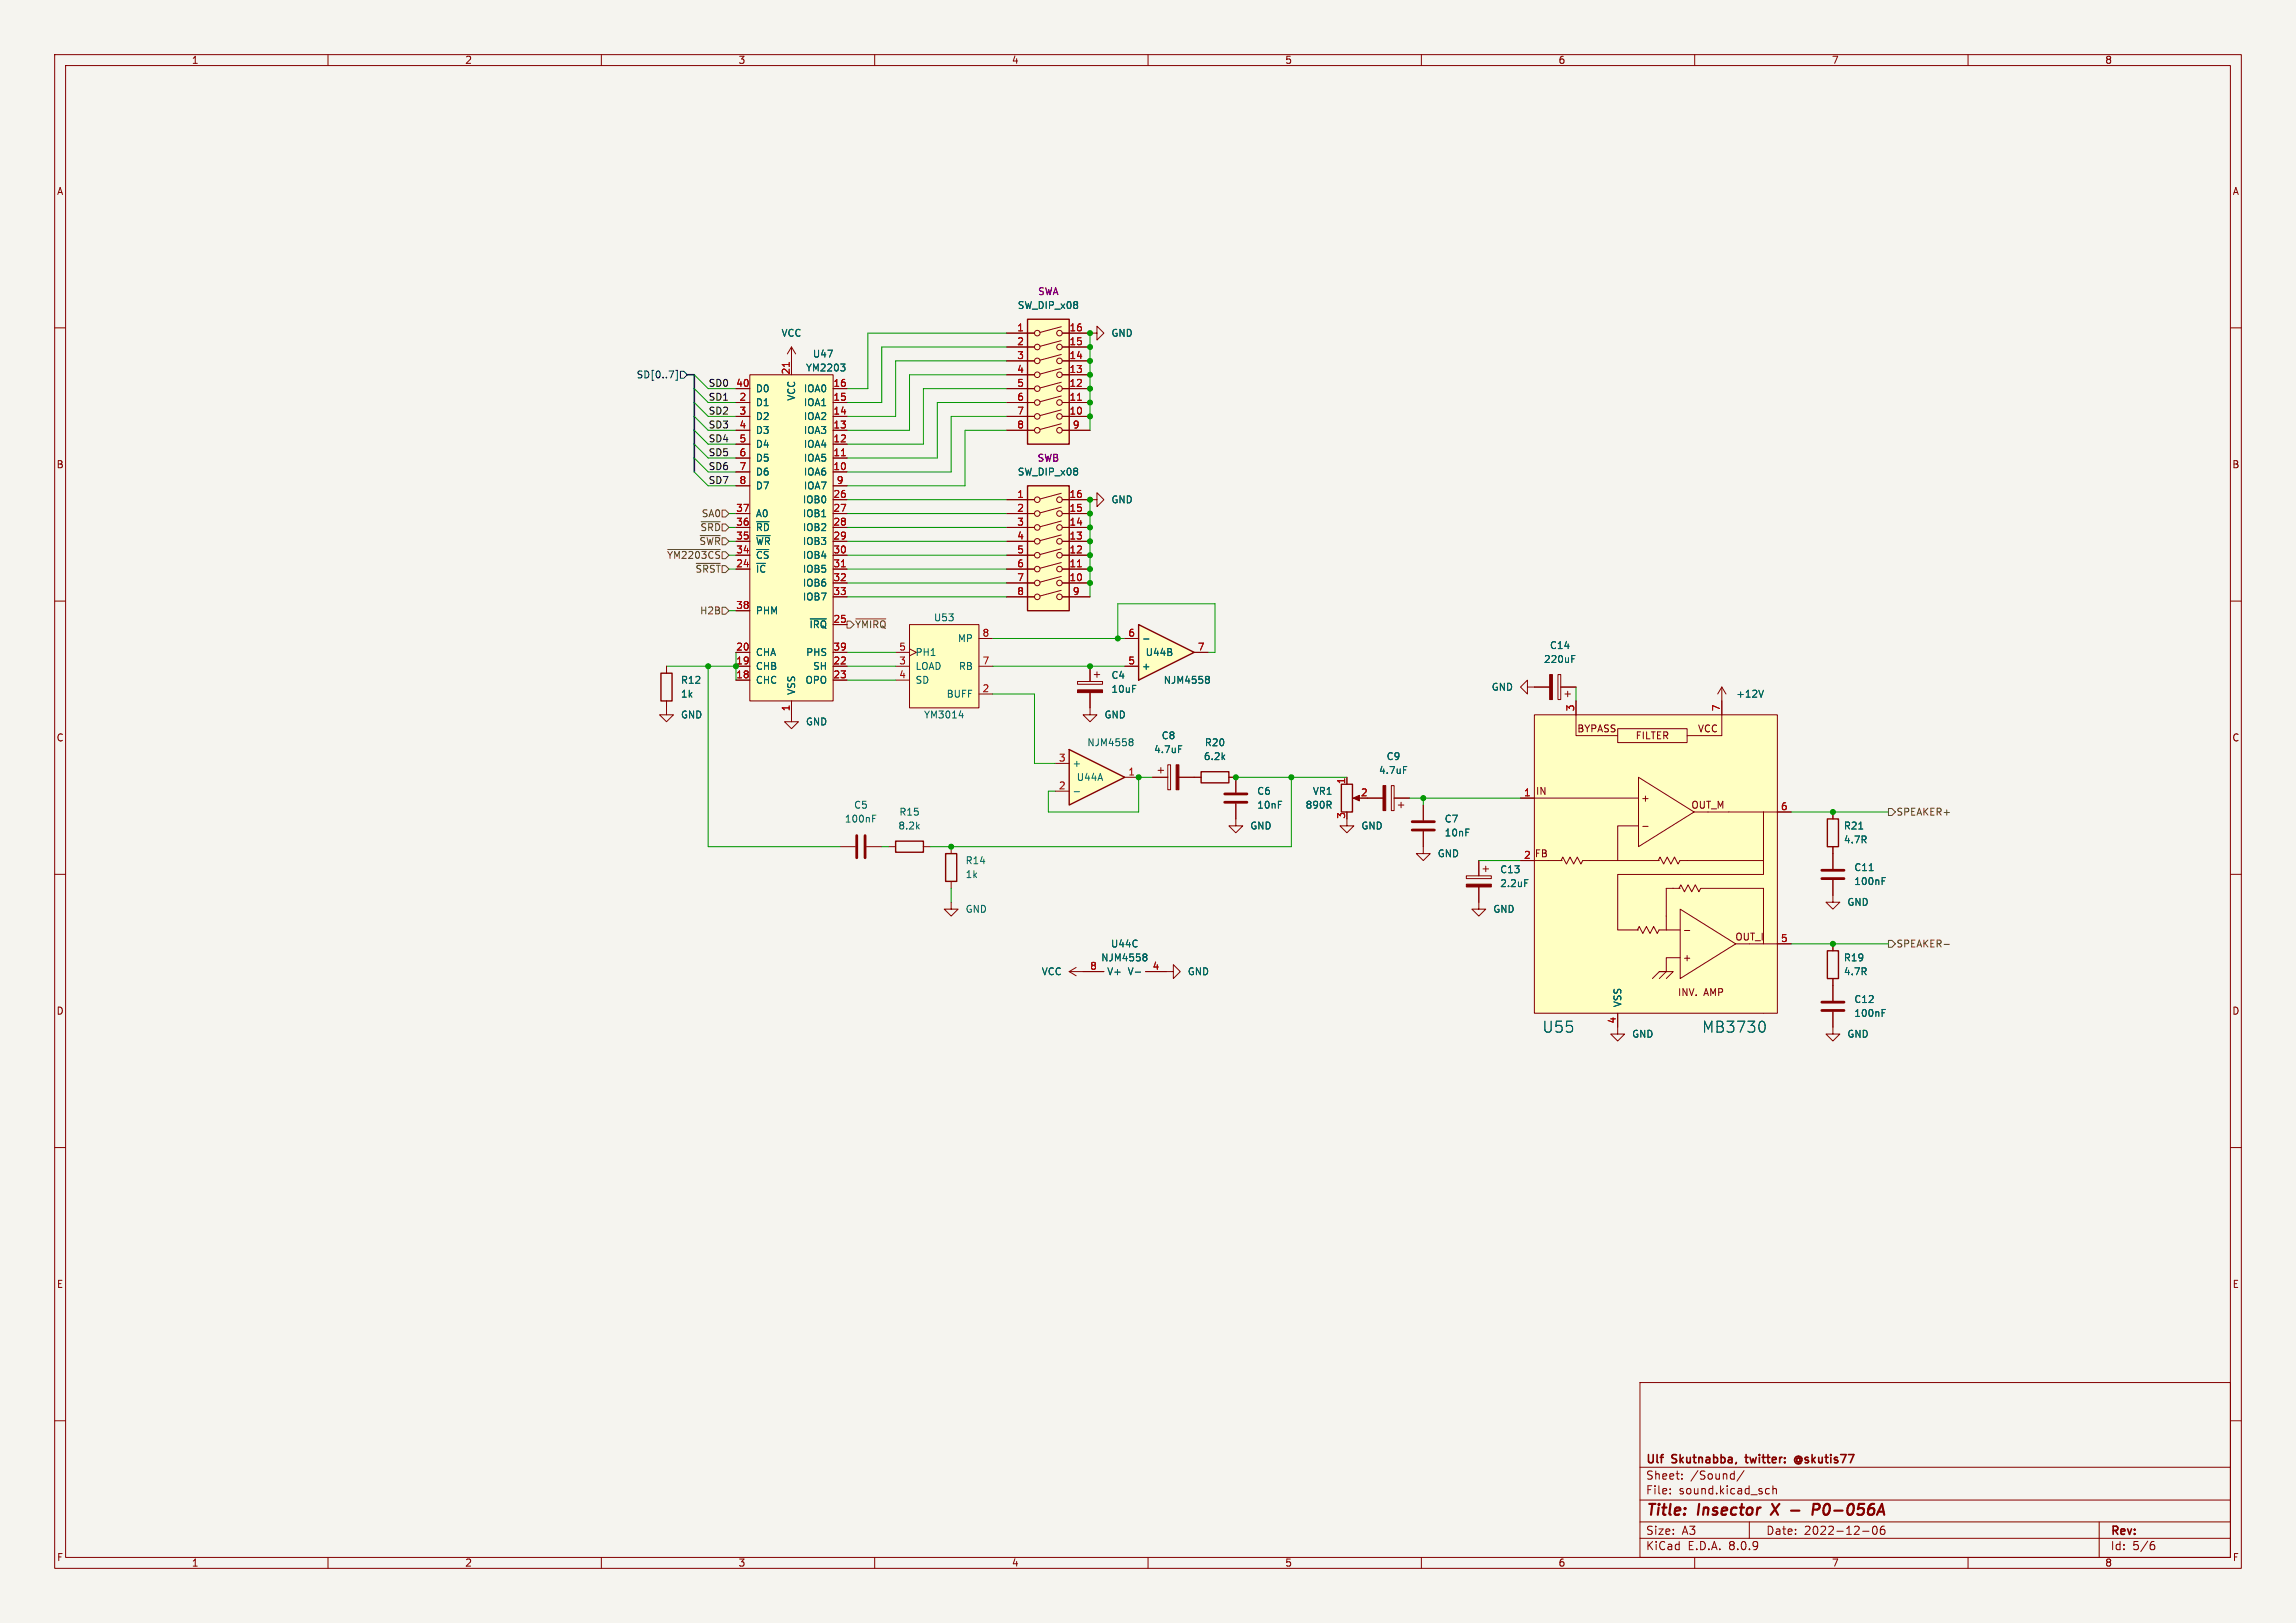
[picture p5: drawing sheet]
<svg xmlns="http://www.w3.org/2000/svg" width="420mm" height="297mm" viewBox="0 0 420 297" stroke-linecap="round" stroke-linejoin="round" font-family="sans-serif">
<defs><g id="words">
<g font-size="2.8" fill="#006464">
<text x="282.1" y="189.2">U55</text>
<text x="311.3" y="189.2">MB3730</text>
</g>
<g font-size="2.8" fill="#840000">
<text x="301" y="277.9">Title:</text>
<text x="310.6" y="277.9">Insector</text>
<text x="325" y="277.9">X</text>
<text x="334" y="277.9">P0-056A</text>
</g>
<g font-size="2.1" fill="#840000">
<text x="301" y="268.2">Ulf</text>
<text x="305.9" y="268.2">Skutnabba,</text>
<text x="320" y="268.2">twitter:</text>
<text x="329.6" y="268.2">@skutis77</text>
<text x="301" y="273.7">File:</text>
<text x="301" y="271">Sheet:</text>
<text x="307.1" y="273.7">sound.kicad_sch</text>
<text x="309.2" y="271">/Sound/</text>
<text x="301" y="281.1">Size:</text>
<text x="307.6" y="281.1">A3</text>
<text x="323" y="281.1">Date:</text>
<text x="330" y="281.1">2022-12-06</text>
<text x="386" y="281.3">Rev:</text>
<text x="301" y="283.9">KiCad</text>
<text x="308.7" y="283.9">E.D.A.</text>
<text x="316.3" y="283.9">8.0.9</text>
<text x="386" y="283.9">Id:</text>
<text x="390.1" y="283.9">5/6</text>
</g>
<g font-size="1.8" fill="#840000">
<text x="35" y="11.9">1</text>
<text x="85" y="11.9">2</text>
<text x="135" y="11.9">3</text>
<text x="185" y="11.9">4</text>
<text x="235" y="11.9">5</text>
<text x="285" y="11.9">6</text>
<text x="335" y="11.9">7</text>
<text x="385" y="11.9">8</text>
<text x="10.3" y="35.9">A</text>
<text x="408.3" y="35.9">A</text>
<text x="10.3" y="85.9">B</text>
<text x="408.2" y="85.9">B</text>
<text x="10.3" y="135.9">C</text>
<text x="288.4" y="134.2">BYPASS</text>
<text x="299.1" y="135.5">FILTER</text>
<text x="310.5" y="134.2">VCC</text>
<text x="408.2" y="135.9">C</text>
<text x="280.9" y="145.7">IN</text>
<text x="300.1" y="146.9">+</text>
<text x="309.3" y="148.2">OUT_M</text>
<text x="278.7" y="157.2">2 FB</text>
<text x="317.3" y="172.3">OUT_I</text>
<text x="307.7" y="176.1">+</text>
<text x="10.3" y="185.9">D</text>
<text x="306.8" y="182.5">INV.</text>
<text x="311.7" y="182.5">AMP</text>
<text x="408.2" y="185.9">D</text>
<text x="10.3" y="235.9">E</text>
<text x="408.3" y="235.9">E</text>
<text x="10.3" y="285.9">F</text>
<text x="35" y="286.9">1</text>
<text x="85" y="286.9">2</text>
<text x="135" y="286.9">3</text>
<text x="185" y="286.9">4</text>
<text x="235" y="286.9">5</text>
<text x="285" y="286.9">6</text>
<text x="335" y="286.9">7</text>
<text x="385" y="286.9">8</text>
<text x="408.3" y="285.9">F</text>
</g>
<g font-size="1.8" fill="#006464">
<text x="186.1" y="56.7">SW_DIP_x08</text>
<text x="142.9" y="61.8">VCC</text>
<text x="148.6" y="65.6">U47</text>
<text x="203.2" y="61.8">GND</text>
<text x="138.2" y="72">D0</text>
<text x="146.9" y="72">IOA0</text>
<text x="147.3" y="68.2">YM2203</text>
<text x="138.2" y="74.5">D1</text>
<text x="138.2" y="77.1">D2</text>
<text x="145.6" y="73.4" transform="rotate(-90 145.6 73.4)">VCC</text>
<text x="146.9" y="77.1">IOA2</text>
<text x="146.9" y="74.5">IOA1</text>
<text x="138.2" y="79.6">D3</text>
<text x="138.2" y="82.1">D4</text>
<text x="146.9" y="82.1">IOA4</text>
<text x="146.9" y="79.6">IOA3</text>
<text x="138.2" y="84.7">D5</text>
<text x="138.2" y="87.2">D6</text>
<text x="138.2" y="89.8">D7</text>
<text x="146.9" y="87.2">IOA6</text>
<text x="146.9" y="84.7">IOA5</text>
<text x="146.9" y="89.8">IOA7</text>
<text x="186.1" y="87.2">SW_DIP_x08</text>
<text x="138.2" y="94.8">A0</text>
<text x="146.8" y="92.3">IOB0</text>
<text x="146.8" y="94.8">IOB1</text>
<text x="203.2" y="92.3">GND</text>
<text x="138.2" y="99.9">~{WR}</text>
<text x="138.2" y="97.4">~{RD}</text>
<text x="146.8" y="97.4">IOB2</text>
<text x="146.8" y="99.9">IOB3</text>
<text x="138.2" y="105">~{IC}</text>
<text x="138.2" y="102.5">~{CS}</text>
<text x="146.8" y="102.5">IOB4</text>
<text x="146.8" y="105">IOB5</text>
<text x="146.8" y="107.5">IOB6</text>
<text x="138.2" y="112.6">PHM</text>
<text x="146.8" y="110.1">IOB7</text>
<text x="170.7" y="113.9">U53</text>
<text x="148" y="115.2">~{IRQ}</text>
<text x="175.1" y="117.7">MP</text>
<text x="283.4" y="119">C14</text>
<text x="124.5" y="125.3">R12</text>
<text x="138.2" y="125.3">CHC</text>
<text x="138.2" y="122.8">CHB</text>
<text x="138.2" y="120.2">CHA</text>
<text x="147.2" y="125.3">OPO</text>
<text x="147.4" y="120.2">PHS</text>
<text x="148.6" y="122.8">SH</text>
<text x="167.4" y="122.8">LOAD</text>
<text x="167.4" y="125.3">SD</text>
<text x="167.4" y="120.2">PH1</text>
<text x="175.3" y="122.8">RB</text>
<text x="203.2" y="124.4">C4</text>
<text x="208.8" y="122.8">+</text>
<text x="209.5" y="120.2">U44B</text>
<text x="212.8" y="125.3">NJM4558</text>
<text x="282.3" y="121.5">220uF</text>
<text x="124.5" y="131.7">GND</text>
<text x="124.5" y="127.9">1k</text>
<text x="145.6" y="127.3" transform="rotate(-90 145.6 127.3)">VSS</text>
<text x="168.9" y="131.7">YM3014</text>
<text x="173.1" y="127.9">BUFF</text>
<text x="201.9" y="131.7">GND</text>
<text x="203.2" y="127">10uF</text>
<text x="272.8" y="126.6">GND</text>
<text x="317.5" y="127.9">+12V</text>
<text x="147.3" y="132.9">GND</text>
<text x="198.8" y="136.8">NJM4558</text>
<text x="212.4" y="135.5">C8</text>
<text x="220.3" y="136.8">R20</text>
<text x="196.1" y="140.6">+</text>
<text x="196.9" y="143.1">U44A</text>
<text x="211" y="138">4.7uF</text>
<text x="220.1" y="139.3">6.2k</text>
<text x="252.2" y="141.8">4.7uF</text>
<text x="253.5" y="139.3">C9</text>
<text x="156.1" y="148.2">C5</text>
<text x="164.4" y="149.5">R15</text>
<text x="229.9" y="145.6">C6</text>
<text x="229.9" y="148.2">10nF</text>
<text x="238.7" y="148.2">890R</text>
<text x="240.1" y="145.6">VR1</text>
<text x="154.4" y="150.7">100nF</text>
<text x="164.2" y="152">8.2k</text>
<text x="228.6" y="152">GND</text>
<text x="248.9" y="152">GND</text>
<text x="264.2" y="150.7">C7</text>
<text x="264.2" y="153.3">10nF</text>
<text x="337.2" y="152">R21</text>
<text x="337.2" y="154.5">4.7R</text>
<text x="176.5" y="158.3">R14</text>
<text x="176.5" y="160.9">1k</text>
<text x="262.9" y="157.1">GND</text>
<text x="274.3" y="160">C13</text>
<text x="339.1" y="159.6">C11</text>
<text x="176.5" y="167.2">GND</text>
<text x="273.1" y="167.2">GND</text>
<text x="274.3" y="162.5">2.2uF</text>
<text x="337.8" y="166">GND</text>
<text x="339.1" y="162.2">100nF</text>
<text x="203.1" y="173.6">U44C</text>
<text x="190.5" y="178.7">VCC</text>
<text x="201.3" y="176.1">NJM4558</text>
<text x="202.4" y="178.7">V+</text>
<text x="206.2" y="178.7">V-</text>
<text x="217.2" y="178.7">GND</text>
<text x="337.2" y="176.1">R19</text>
<text x="337.2" y="178.7">4.7R</text>
<text x="296.8" y="184.4" transform="rotate(-90 296.8 184.4)">VSS</text>
<text x="339.1" y="183.7">C12</text>
<text x="298.5" y="190.1">GND</text>
<text x="337.8" y="190.1">GND</text>
<text x="339.1" y="186.3">100nF</text>
</g>
<g font-size="1.8" fill="#840084">
<text x="189.8" y="54.2">SWA</text>
<text x="189.7" y="84.7">SWB</text>
</g>
<g font-size="1.8" fill="#a90000">
<text x="186" y="60.7">1</text>
<text x="186" y="63.2">2</text>
<text x="186" y="65.8">3</text>
<text x="195.5" y="65.8">14</text>
<text x="195.5" y="63.2">15</text>
<text x="195.5" y="60.7">16</text>
<text x="134.6" y="70.9">40</text>
<text x="144.5" y="68.6" transform="rotate(-90 144.5 68.6)">21</text>
<text x="152.4" y="70.9">16</text>
<text x="186" y="68.3">4</text>
<text x="186" y="70.9">5</text>
<text x="195.5" y="70.9">12</text>
<text x="195.5" y="68.3">13</text>
<text x="135.2" y="73.4">2</text>
<text x="135.2" y="75.9">3</text>
<text x="152.4" y="75.9">14</text>
<text x="152.4" y="73.4">15</text>
<text x="186" y="73.4">6</text>
<text x="186" y="75.9">7</text>
<text x="195.5" y="75.9">10</text>
<text x="195.5" y="73.4">11</text>
<text x="135.2" y="78.5">4</text>
<text x="135.2" y="81">5</text>
<text x="135.2" y="83.6">6</text>
<text x="152.4" y="83.6">11</text>
<text x="152.4" y="81">12</text>
<text x="152.4" y="78.5">13</text>
<text x="186" y="78.5">8</text>
<text x="196.1" y="78.5">9</text>
<text x="135.2" y="86.1">7</text>
<text x="135.2" y="88.6">8</text>
<text x="152.4" y="86.1">10</text>
<text x="153" y="88.6">9</text>
<text x="134.6" y="93.7">37</text>
<text x="152.4" y="91.2">26</text>
<text x="152.4" y="93.7">27</text>
<text x="186" y="91.2">1</text>
<text x="186" y="93.7">2</text>
<text x="195.5" y="93.7">15</text>
<text x="195.5" y="91.2">16</text>
<text x="134.6" y="101.3">34</text>
<text x="134.6" y="98.8">35</text>
<text x="134.6" y="96.3">36</text>
<text x="152.4" y="96.3">28</text>
<text x="152.4" y="98.8">29</text>
<text x="152.4" y="101.3">30</text>
<text x="186" y="96.3">3</text>
<text x="186" y="98.8">4</text>
<text x="186" y="101.3">5</text>
<text x="195.5" y="101.3">12</text>
<text x="195.5" y="98.8">13</text>
<text x="195.5" y="96.3">14</text>
<text x="134.6" y="103.9">24</text>
<text x="152.4" y="103.9">31</text>
<text x="152.4" y="106.4">32</text>
<text x="186" y="103.9">6</text>
<text x="186" y="106.4">7</text>
<text x="195.5" y="106.4">10</text>
<text x="195.5" y="103.9">11</text>
<text x="134.6" y="111.5">38</text>
<text x="152.4" y="109">33</text>
<text x="186" y="109">8</text>
<text x="196.1" y="109">9</text>
<text x="134.6" y="119.1">20</text>
<text x="152.4" y="114">25</text>
<text x="152.4" y="119.1">39</text>
<text x="164.4" y="119.1">5</text>
<text x="179.6" y="116.6">8</text>
<text x="206.3" y="116.6">6</text>
<text x="219" y="119.1">7</text>
<text x="134.6" y="124.2">18</text>
<text x="134.6" y="121.7">19</text>
<text x="152.4" y="121.7">22</text>
<text x="152.4" y="124.2">23</text>
<text x="164.4" y="121.7">3</text>
<text x="164.4" y="124.2">4</text>
<text x="179.6" y="121.7">7</text>
<text x="206.3" y="121.7">5</text>
<text x="144.5" y="130.2" transform="rotate(-90 144.5 130.2)">1</text>
<text x="179.6" y="126.7">2</text>
<text x="288" y="130.2" transform="rotate(-90 288 130.2)">3</text>
<text x="314.7" y="130.2" transform="rotate(-90 314.7 130.2)">7</text>
<text x="193.6" y="139.4">3</text>
<text x="206.3" y="142">1</text>
<text x="246.1" y="143.6" transform="rotate(-90 246.1 143.6)">1</text>
<text x="193.6" y="144.5">2</text>
<text x="246.1" y="149.9" transform="rotate(-90 246.1 149.9)">3</text>
<text x="248.8" y="145.8">2</text>
<text x="278.7" y="145.8">1</text>
<text x="325.7" y="148.3">6</text>
<text x="278.7" y="157.2">2</text>
<text x="325.7" y="172.5">5</text>
<text x="199.3" y="177.5">8</text>
<text x="210.7" y="177.5">4</text>
<text x="295.7" y="187.4" transform="rotate(-90 295.7 187.4)">4</text>
</g>
<text font-size="1.8" fill="#000084" x="116.4" y="69.4">SD[0..7]</text>
<g font-size="1.8" fill="#0f0f0f">
<text x="129.5" y="70.9">SD0</text>
<text x="129.5" y="73.4">SD1</text>
<text x="129.5" y="75.9">SD2</text>
<text x="129.5" y="81">SD4</text>
<text x="129.5" y="78.5">SD3</text>
<text x="129.5" y="83.6">SD5</text>
<text x="129.5" y="88.6">SD7</text>
<text x="129.5" y="86.1">SD6</text>
</g>
<g font-size="1.8" fill="#725600">
<text x="128.3" y="94.8">SA0</text>
<text x="128" y="97.4">~{SRD}</text>
<text x="121.9" y="102.5">~{YM2203CS}</text>
<text x="127.1" y="105">~{SRST}</text>
<text x="128" y="112.6">H2B</text>
<text x="156.3" y="115.2">~{YMIRQ}</text>
<text x="346.8" y="149.5">SPEAKER+</text>
<text x="346.8" y="173.6">SPEAKER-</text>
</g>
<text font-size="1.8" fill="#009600" x="127.8" y="99.9">~{SWR}</text>
</g></defs>
<path d="M0 0h420v297h-420z" fill="#f5f4ef" stroke="#f5f4ef" stroke-width=".18"/>
<g fill="none" stroke="#840000" stroke-width=".18">
<path d="M10 10h400v277h-400zM12 12h396v273h-396zM60 10v2M110 10v2M160 10v2M210 10v2M260 10v2M310 10v2M360 10v2M10 60h2M199.4 61h1.3v-1.3l1.2 1.3-1.2 1.2v-1.2M408 60h2"/>
<path d="M10 110h2M408 110h2M10 160h2M246.4 149.9v1.2h-1.3l1.3 1.3 1.2-1.3h-1.2M408 160h2M10 210h2M408 210h2M300 253h108v32h-108zM10 260h2M300 278.5h108M300 274.5h108M300 268.5h108"/>
<path d="M305.5 273.2v.2M305.5 272.5v.1M307.7 270.5v.2M307.7 269.8v.1M317.1 269.7l.1 .1M317.2 269.2v1.5M317.2 270.6l-.1 .1M319 269.1l-1.3 1.9M320 278.5v3M323.1 273.3h.6M323.1 272.5h.6M324.3 272.5l.2-.1 .4 .1v.9"/>
<path d="M324.3 271.9v1.5M342.7 279.4l.2-.1a.8 .8 0 0 1 .5 .7 .8 .8 0 0 1-.5 .8l-.2-.2-.2-.4zM344.7 279.3a.59 .59 0 0 0-.8 .6v.6l.2 .2 .4 .1 .2-.2 .1-.5-.1-.2h-.5l-.3 .2M384 278.5v6.5M408 260h2M60 285v2M110 285v2M160 285v2M210 285v2M260 285v2M300 281.5h108M310 285v2"/>
<path d="M340.7 280.2h1.2M360 285v2M393.6 282.7h.4l.2 .2-.1 .5-.5 .2M394 282.1l-.4 .1"/>
</g>
<path d="M325.5 275.2l-1.6 2M327.6 276.4h1.5M331.6 276.3h.8a.55 .55 0 0 0 .5-.5 .55 .55 0 0 0-.4-.6h-.7l-.3 2" fill="none" stroke="#840000" stroke-width=".4"/>
<path d="M319.2 266.7h.6M329.2 266.9a.36 .36 0 0 0-.5 0 .36 .36 0 0 0 0 .5 .36 .36 0 0 0 .5 .1M329.3 266.5a.71 .71 0 0 0-1 .7 .71 .71 0 0 0 1 .6" fill="none" stroke="#840000" stroke-width=".3"/>
<path d="M188 58.4h7.6v22.9h-7.6z" fill="#ffffc2"/>
<g fill="none" stroke="#840000" stroke-width=".18">
<path d="M194.1 59.8l-3.9 1M144.8 63.5l-.8 1.3M144.8 63.5v2.5M144.8 63.5l.7 1.3M184.1 61h5.1M184.1 76.2h5.1M184.1 73.7h5.1M184.1 71.1h5.1M184.1 68.6h5.1M184.1 66h5.1M184.1 63.5h5.1M184.1 78.7h5.1"/>
<path d="M194.1 77.5l-3.9 1.1M194.1 75l-3.9 1M194.1 72.5l-3.9 1M194.1 70l-3.9 1M194.1 67.4l-3.9 1.1M194.1 64.9l-3.9 1M194.1 62.3l-3.9 1.1M194.3 61h5.1M194.3 76.2h5.1M194.3 73.7h5.1M194.3 71.1h5.1M194.3 68.6h5.1"/>
<path d="M194.3 66h5.1M194.3 63.5h5.1M194.3 78.7h5.1"/>
<circle cx="189.7" cy="76.2" r=".51"/>
<circle cx="189.7" cy="71.1" r=".51"/>
<circle cx="189.7" cy="66" r=".51"/>
<circle cx="189.7" cy="73.7" r=".51"/>
<circle cx="189.7" cy="61" r=".51"/>
<circle cx="189.7" cy="68.6" r=".51"/>
<circle cx="189.7" cy="63.5" r=".51"/>
<circle cx="189.7" cy="78.7" r=".51"/>
<circle cx="193.8" cy="76.2" r=".51"/>
<circle cx="193.8" cy="73.7" r=".51"/>
<circle cx="193.8" cy="71.1" r=".51"/>
<circle cx="193.8" cy="68.6" r=".51"/>
<circle cx="193.8" cy="61" r=".51"/>
<circle cx="193.8" cy="66" r=".51"/>
<circle cx="193.8" cy="78.7" r=".51"/>
<circle cx="193.8" cy="63.5" r=".51"/>
</g>
<path d="M188 58.4h7.6v22.9h-7.6z" fill="none" stroke="#840000" stroke-width=".25"/>
<path d="M197.1 73.2h.7" fill="none" stroke="#a90000" stroke-width=".18"/>
<path d="M137.2 68.6h15.2v59.7h-15.2z" fill="#ffffc2"/>
<g fill="none" stroke="#840000" stroke-width=".18">
<path d="M134.6 78.7h2.6M134.6 76.2h2.6M134.6 73.7h2.6M134.6 71.1h2.6M137.2 68.6h15.2v59.7h-15.2zM144.8 66v2.6M152.4 78.7h2.5M152.4 76.2h2.5M152.4 73.7h2.5M152.4 71.1h2.5M134.6 86.4h2.6M134.6 83.8h2.6"/>
<path d="M134.6 81.3h2.6M134.6 94h2.6M134.6 96.5h2.6M134.6 99.1h2.6M134.6 88.9h2.6M152.4 86.4h2.5M152.4 83.8h2.5M152.4 81.3h2.5M152.4 91.4h2.5M152.4 94h2.5M152.4 96.5h2.5M152.4 99.1h2.5"/>
<path d="M152.4 88.9h2.5M134.6 119.4h2.6M134.6 104.1h2.6M134.6 101.6h2.6M134.6 111.8h2.6M152.4 119.4h2.5M152.4 104.1h2.5M152.4 114.3h2.5M152.4 101.6h2.5M152.4 106.7h2.5M152.4 109.2h2.5M134.6 124.5h2.6"/>
<path d="M134.6 121.9h2.6M144.8 128.3v2.5M152.4 124.5h2.5M152.4 121.9h2.5"/>
</g>
<path d="M144.4 66.3v.8M153.9 83.4h.7M153.9 103.7h.7" fill="none" stroke="#a90000" stroke-width=".18"/>
<path d="M153.8 66.6h.8l-.5 .5M154.4 67.2l.2 .1-.2 .5M148.2 113.3h3" fill="none" stroke="#006464" stroke-width=".18"/>
<path d="M166.4 114.3h12.7v15.2h-12.7z" fill="#ffffc2"/>
<path d="M163.8 119.4h2.6M166.4 114.3h12.7v15.2h-12.7zM166.4 118.7l1.2 .7-1.2 .6M179.1 116.8h2.5M163.8 121.9h2.6M163.8 124.5h2.6M179.1 127h2.5M179.1 121.9h2.5" fill="none" stroke="#840000" stroke-width=".18"/>
<path d="M175.4 131h.8" fill="none" stroke="#006464" stroke-width=".18"/>
<path d="M188 88.9h7.6v22.9h-7.6z" fill="#ffffc2"/>
<g fill="none" stroke="#840000" stroke-width=".18">
<path d="M184.1 91.4h5.1M184.1 99.1h5.1M184.1 96.5h5.1M184.1 94h5.1M194.1 97.9l-3.9 1M194.1 95.4l-3.9 1M194.1 92.8l-3.9 1.1M194.1 90.3l-3.9 1M194.3 91.4h6.4v-1.2l1.2 1.2-1.2 1.3v-1.3M194.3 99.1h5.1M194.3 96.5h5.1M194.3 94h5.1"/>
<path d="M184.1 106.7h5.1M184.1 104.1h5.1M184.1 101.6h5.1M184.1 109.2h5.1M194.1 108l-3.9 1.1M194.1 105.5l-3.9 1M194.1 102.9l-3.9 1.1M194.1 100.4l-3.9 1.1M194.3 106.7h5.1M194.3 104.1h5.1M194.3 101.6h5.1M194.3 109.2h5.1"/>
<path d="M121.9 128.3v2.5h-1.3l1.3 1.3 1.3-1.3h-1.3M121.9 121.9v1.3M144.8 130.8v1.3h-1.3l1.3 1.3 1.2-1.3h-1.2M153.7 154.9h2.8M158.5 154.9h2.8M162.6 154.9h1.2M168.9 154.9h1.3M246.4 142.2v1.3M247.9 146.1h1M250.2 146.1h2.8M254.5 143.8h.5v4.5h-.5zM255 146.1h2.8"/>
<path d="M255.8 147.3h1M256.3 146.8v1M260.3 152.1v4.1h-1.2l1.2 1.3 1.3-1.3h-1.3M260.3 147.3v2.8M335.3 148.6v1.3M335.3 154.9v4.1M335.3 161v4.1h1.2l-1.2 1.3-1.3-1.3h1.3M295.9 188v1.2h1.3l-1.3 1.3-1.3-1.3h1.3"/>
<circle cx="189.7" cy="94" r=".51"/>
<circle cx="189.7" cy="91.4" r=".51"/>
<circle cx="189.7" cy="99.1" r=".51"/>
<circle cx="189.7" cy="96.5" r=".51"/>
<circle cx="193.8" cy="94" r=".51"/>
<circle cx="193.8" cy="96.5" r=".51"/>
<circle cx="193.8" cy="91.4" r=".51"/>
<circle cx="193.8" cy="99.1" r=".51"/>
<circle cx="189.7" cy="109.2" r=".51"/>
<circle cx="189.7" cy="101.6" r=".51"/>
<circle cx="189.7" cy="106.7" r=".51"/>
<circle cx="189.7" cy="104.1" r=".51"/>
<circle cx="193.8" cy="106.7" r=".51"/>
<circle cx="193.8" cy="101.6" r=".51"/>
<circle cx="193.8" cy="109.2" r=".51"/>
<circle cx="193.8" cy="104.1" r=".51"/>
</g>
<path d="M188 88.9h7.6v22.9h-7.6zM120.9 123.2h2v5.1h-2zM163.8 153.9h5.1v2.1h-5.1zM245.4 143.5h2v5.1h-2zM334.3 149.9h2v5h-2z" fill="none" stroke="#840000" stroke-width=".25"/>
<path d="M197.1 103.7h.7" fill="none" stroke="#a90000" stroke-width=".18"/>
<path d="M156.7 152.9v4.1M158.2 152.9v4.1M258.3 151.9h4.1M258.3 150.4h4.1M333.2 159.3h4.1M333.2 160.8h4.1" fill="none" stroke="#840000" stroke-width=".51"/>
<path d="M159.6 149.8h.5M159.6 149.2h.6M256.7 140.3h.6M340 151.7h.7M341.9 159.3h.7M344.3 161.2h.4M344.3 160.6h.6" fill="none" stroke="#006464" stroke-width=".18"/>
<g fill="#840000" stroke="#840000" stroke-width=".18">
<path d="M247.5 146.1l1.2-.6v1.1z"/>
<path d="M253 143.8h.5v4.5h-.5z"/>
</g>
<g fill="#ffffc2">
<path d="M280.7 130.8h7.6l34.3 54.6h-41.9z"/>
<path d="M288.3 130.8h36.8v54.6h-2.5z"/>
<path d="M307.3 166.4l10.2 6.3-10.2 6.4z"/>
</g>
<g fill="none" stroke="#840000" stroke-width=".18">
<path d="M279.4 125.7v-1.2l-1.3 1.2 1.3 1.3v-1.3h4.1M280.7 130.8h44.4v54.6h-44.4zM285 123.4h.5v4.6h-.5zM285.5 125.7h2.8M286.3 127h1M286.8 126.5v1M288.3 130.8v3.8h7.6M288.3 128.3v2.5M295.9 133.4h12.7v2.5h-12.7zM315 125.7v8.9h-6.4M315 125.7l.7 1.3M315 125.7l-.8 1.3"/>
<path d="M174 154.9v1.3M226.1 147.1v4h-1.3l1.3 1.3 1.2-1.3h-1.2M226.1 142.2v2.8M270.5 157.5v2.8M271.3 159h1M271.8 158.5v1M278.1 146.1h21.6M283.2 157.5h2.5M285.5 157.5l.4-.7 .6 1.3 .7-1.3 .7 1.3 .6-1.3 .7 1.3 .3-.6h14M299.7 151.1h-3.8v6.4M299.7 142.2l10.2 6.4-10.2 6.3zM300.5 151.2h1"/>
<path d="M303.3 157.5l.4-.7 .6 1.3 .7-1.3 .6 1.3 .7-1.3 .7 1.3 .3-.6h15.3v2.5h-26.7v10.2h3.8M312.4 148.6h15.3M322.6 148.6v8.9M174 161.3v1.3M198.1 177.8h3.8M209.5 177.8h3.9M268.2 160.3h4.6v.5h-4.6zM270.5 162.3v4.1h-1.3l1.3 1.2 1.3-1.2h-1.3M299.5 170.2l.3-.7 .7 1.3 .7-1.3 .6 1.3 .7-1.3 .6 1.3 .4-.6h3.8M303.5 177.8l-1.2 1.3M304.8 177.8l-1.3 1.3M307.1 162.6l.4-.7 .6 1.3 .7-1.3 .6 1.3 .7-1.3 .7 1.3 .3-.6"/>
<path d="M307.3 175.3h-2.5v2.5h-1.3h2.6l-1.3 1.3M307.3 166.4l10.2 6.3-10.2 6.4zM307.3 162.6h-2.5v7.6M308.1 170.3h1M311.1 162.6h11.5v10.1h-2.6M322.6 172.7h5.1M335.3 172.7v1.3M335.3 179.1v4M295.9 185.4v2.6M335.3 185.2v4h1.2l-1.2 1.3-1.3-1.3h1.3"/>
</g>
<path d="M287.5 120h.6M287.5 120.6h.4M322.6 126.3l-.5 1.3M207.7 177.9h.9M209.3 174.6h.2l.3 .2-.3 .3M209.3 175.1h.2M209.5 175.1l.3 .3v.2l-.1 .2h-.4M278.9 161h.6M322.4 186.9a1.26 1.26 0 0 1 0 2M344.3 185.3h.4M344.3 184.7h.6" fill="none" stroke="#006464" stroke-width=".18"/>
<g fill="#840000" stroke="#840000" stroke-width=".18">
<path d="M268.2 161.8h4.6v.5h-4.6z"/>
<path d="M283.5 123.4h.5v4.6h-.5z"/>
</g>
<path d="M224 146.8h4.1M224 145.3h4.1M333.2 183.4h4.1M333.2 184.9h4.1" fill="none" stroke="#840000" stroke-width=".51"/>
<path d="M173 156.2h2v5.1h-2zM334.3 174h2v5.1h-2z" fill="none" stroke="#840000" stroke-width=".25"/>
<path d="M195.6 137.2l10.1 5-10.1 5.1z" fill="#ffffc2"/>
<path d="M195.6 137.2l10.1 5-10.1 5.1z" fill="none" stroke="#840000" stroke-width=".25"/>
<path d="M193 139.7h2.6M197.1 124.7h4.6v.5h-4.6zM199.4 126.7v4.1h-1.3l1.3 1.3 1.3-1.3h-1.3M199.4 121.9v2.8M200.2 123.4h1M200.7 122.9v1.1M193 144.8h2.6M205.7 142.2h2.6" fill="none" stroke="#840000" stroke-width=".18"/>
<path d="M206.8 135.2h.2l.3 .2-.3 .3M206.8 135.7h.2M207 135.7l.3 .3v.2l-.2 .2-.3 .1M196.5 144.9h1" fill="none" stroke="#006464" stroke-width=".18"/>
<path d="M197.1 126.2h4.6v.5h-4.6z" fill="#840000" stroke="#840000" stroke-width=".18"/>
<path d="M208.3 114.3l10.1 5.1-10.1 5.1z" fill="#ffffc2"/>
<path d="M208.3 114.3l10.1 5.1-10.1 5.1zM219.7 141.2h5.1v2.1h-5.1z" fill="none" stroke="#840000" stroke-width=".25"/>
<g fill="none" stroke="#840000" stroke-width=".18">
<path d="M134.6 76.2h2.6M134.6 73.7h2.6M134.6 71.1h2.6M134.6 78.7h2.6M144.8 66v2.6M152.4 76.2h2.5M152.4 73.7h2.5M152.4 71.1h2.5M152.4 78.7h2.5M184.1 61h5.1M184.1 76.2h5.1M184.1 73.7h5.1"/>
<path d="M184.1 71.1h5.1M184.1 68.6h5.1M184.1 66h5.1M184.1 63.5h5.1M184.1 78.7h5.1M194.3 61h5.1M194.3 76.2h5.1M194.3 73.7h5.1M194.3 71.1h5.1M194.3 68.6h5.1M194.3 66h5.1M194.3 63.5h5.1"/>
<path d="M194.3 78.7h5.1M134.6 86.4h2.6M134.6 83.8h2.6M134.6 81.3h2.6M134.6 94h2.6M134.6 96.5h2.6M134.6 99.1h2.6M134.6 88.9h2.6M152.4 86.4h2.5M152.4 83.8h2.5M152.4 81.3h2.5M152.4 91.4h2.5"/>
<path d="M152.4 94h2.5M152.4 96.5h2.5M152.4 99.1h2.5M152.4 88.9h2.5M184.1 91.4h5.1M184.1 94h5.1M184.1 96.5h5.1M184.1 99.1h5.1M194.3 91.4h5.1M194.3 94h5.1M194.3 96.5h5.1M194.3 99.1h5.1"/>
<path d="M134.6 119.4h2.6M134.6 104.1h2.6M134.6 101.6h2.6M134.6 111.8h2.6M152.4 119.4h2.5M152.4 104.1h2.5M152.4 114.3h2.5M152.4 101.6h2.5M152.4 106.7h2.5M152.4 109.2h2.5M184.1 104.1h5.1M184.1 101.6h5.1"/>
<path d="M184.1 106.7h5.1M184.1 109.2h5.1M194.3 104.1h5.1M194.3 101.6h5.1M194.3 106.7h5.1M194.3 109.2h5.1M205.7 116.8h2.6M218.4 119.4h2.6M121.9 121.9v1.3M121.9 128.3v1.2M134.6 121.9h2.6M134.6 124.5h2.6"/>
<path d="M144.8 128.3v2.5M152.4 121.9h2.5M152.4 124.5h2.5M199.4 121.9v2.8M199.4 126.7v2.8M205.7 121.9h2.6M213.6 140h.5v4.5h-.5zM280.7 125.7h2.8M285.5 125.7h2.8M288.3 128.3v2.5M315 128.3v2.5M210.8 142.2h2.8"/>
<path d="M211.8 141h1.1M212.3 140.5v1M215.6 142.2h4.1M224.8 142.2h1.3v2.8M226.1 147.1v2.8M246.4 142.2v1.3M250.2 146.1h2.8M255 146.1h2.8M260.3 147.3v2.8M260.3 152.1v2.8M270.5 157.5v2.8M278.1 146.1h2.6"/>
<path d="M325.1 148.6h2.6M335.3 148.6v1.3M335.3 154.9v4.1M174 165.1v1.3h-1.3l1.3 1.2 1.3-1.2h-1.3M195.6 177.8l1.2 .8M195.6 177.8h6.3M196.8 177l-1.2 .8M209.5 177.8h5.1v1.3l1.3-1.3-1.3-1.3v1.3M270.5 162.3v2.8M325.1 172.7h2.6M335.3 161v2.8M335.3 172.7v1.3"/>
<path d="M335.3 179.1v4M295.9 185.4v2.6M335.3 185.2v2.8"/>
</g>
<g fill="none" stroke="#006464" stroke-width=".18">
<path d="M153.8 66.6h.8l-.5 .5M154.4 67.2l.2 .1-.2 .5M148.2 113.3h3M209.2 116.9h1M287.5 120h.6M215.6 136.5h.6M220.7 123.8h.3l.2 .2-.2 .3M220.7 124.3h.3M221 124.3l.2 .3v.2l-.1 .2h-.4M287.5 120.6h.4M322.6 126.3l-.5 1.3M256.7 140.3h.6"/>
<path d="M340 151.7h.7M341.9 159.3h.7M207.7 177.9h.9M209.3 174.6h.2l.3 .2-.3 .3M209.3 175.1h.2M209.5 175.1l.3 .3v.2l-.1 .2h-.4M278.9 161h.6M344.3 161.2h.4M344.3 160.6h.6M322.4 186.9a1.26 1.26 0 0 1 0 2M344.3 185.3h.4M344.3 184.7h.6"/>
</g>
<path d="M215.1 140h.5v4.5h-.5z" fill="#840000" stroke="#840000" stroke-width=".18"/>
<path d="M128.1 98h3.7M128.3 95.5h3.5M132.1 93.3h.6l.6 .7-.6 .6h-.6zM122.1 100.6h9.7M127.3 103.1h4.5M132.1 111.1h.6l.6 .7-.6 .6h-.6zM154.9 113.7h.7l.6 .6-.6 .6h-.7zM156.5 113.3h5.5M345.4 148h.7l.6 .6-.6 .6h-.7zM345.4 172.1h.7l.6 .6-.6 .7h-.7zM355.6 172.8h1" fill="none" stroke="#725600" stroke-width=".18"/>
<path d="M123.6 67.8h.3v1.8h-.3M124.5 67.9h.6l.6 .7-.6 .6h-.6z" fill="none" stroke="#000084" stroke-width=".18"/>
<path d="M125.7 68.6h1.3v17.8" fill="none" stroke="#000084" stroke-width=".3"/>
<g fill="none" stroke="#009600" stroke-width=".18">
<path d="M127 71.1l2.5 2.6h5.1M127 73.7l2.5 2.5h5.1M127 78.7l2.5 2.6h5.1M127 68.6l2.5 2.5h5.1M127 76.2l2.5 2.5h5.1M184.1 78.7h-7.6v10.2h-21.6M184.1 76.2h-10.1v10.2h-19.1M184.1 73.7h-12.7v10.1h-16.5M184.1 63.5h-22.8v10.2h-6.4M184.1 66h-20.3v10.2h-8.9M184.1 71.1h-15.2v10.2h-14M184.1 61h-25.4v10.1h-3.8"/>
<path d="M184.1 68.6h-17.7v10.1h-11.5M199.4 61v17.7M127 86.4l2.5 2.5h5.1M127 83.8l2.5 2.6h5.1M127 81.3l2.5 2.5h5.1M133.3 94h1.3M133.3 96.5h1.3M154.9 94h29.2M154.9 96.5h29.2M154.9 91.4h29.2M154.9 99.1h29.2M199.4 91.4v17.8"/>
<path d="M133.3 104.1h1.3M133.3 101.6h1.3M133.3 111.8h1.3M134.6 119.4v5.1M154.9 104.1h29.2M154.9 101.6h29.2M154.9 119.4h8.9M154.9 109.2h29.2M154.9 106.7h29.2M181.6 116.8h24.1M204.5 116.8v-6.3h17.7v8.9h-1.2M121.9 121.9h12.7"/>
<path d="M129.5 121.9v33h24.2M154.9 121.9h8.9M154.9 124.5h8.9M181.6 121.9h24.1M181.6 127h7.6v12.7h3.8M288.3 125.7v2.6M161.3 154.9h1.3M210.8 142.2h-2.5v6.4h-16.5v-3.8h1.2M226.1 142.2h20.3M236.2 142.2v12.7h-66M257.8 146.1h20.3M260.3 146.1v1.2"/>
<path d="M270.5 157.5h7.6M327.7 148.6h17.7M174 162.6v2.5M327.7 172.7h17.7"/>
</g>
<path d="M144.4 66.3v.8M197.1 73.2h.7M153.9 83.4h.7M153.9 103.7h.7M197.1 103.7h.7" fill="none" stroke="#a90000" stroke-width=".18"/>
<g fill="#009600" stroke="#009600" stroke-width=".18">
<circle cx="199.4" cy="96.5" r=".46"/>
<circle cx="199.4" cy="99.1" r=".46"/>
<circle cx="199.4" cy="76.2" r=".46"/>
<circle cx="199.4" cy="94" r=".46"/>
<circle cx="199.4" cy="91.4" r=".46"/>
<circle cx="226.1" cy="142.2" r=".46"/>
<circle cx="208.3" cy="142.2" r=".46"/>
<circle cx="199.4" cy="121.9" r=".46"/>
<circle cx="204.5" cy="116.8" r=".46"/>
<circle cx="199.4" cy="106.7" r=".46"/>
<circle cx="199.4" cy="101.6" r=".46"/>
<circle cx="199.4" cy="104.1" r=".46"/>
<circle cx="174" cy="154.9" r=".46"/>
<circle cx="199.4" cy="63.5" r=".46"/>
<circle cx="199.4" cy="61" r=".46"/>
<circle cx="199.4" cy="66" r=".46"/>
<circle cx="199.4" cy="73.7" r=".46"/>
<circle cx="199.4" cy="71.1" r=".46"/>
<circle cx="199.4" cy="68.6" r=".46"/>
<circle cx="134.6" cy="121.9" r=".46"/>
<circle cx="129.5" cy="121.9" r=".46"/>
<circle cx="236.2" cy="142.2" r=".46"/>
<circle cx="335.3" cy="148.6" r=".46"/>
<circle cx="335.3" cy="172.7" r=".46"/>
<circle cx="260.3" cy="146.1" r=".46"/>
</g>
<use href="#words"/>
</svg>
